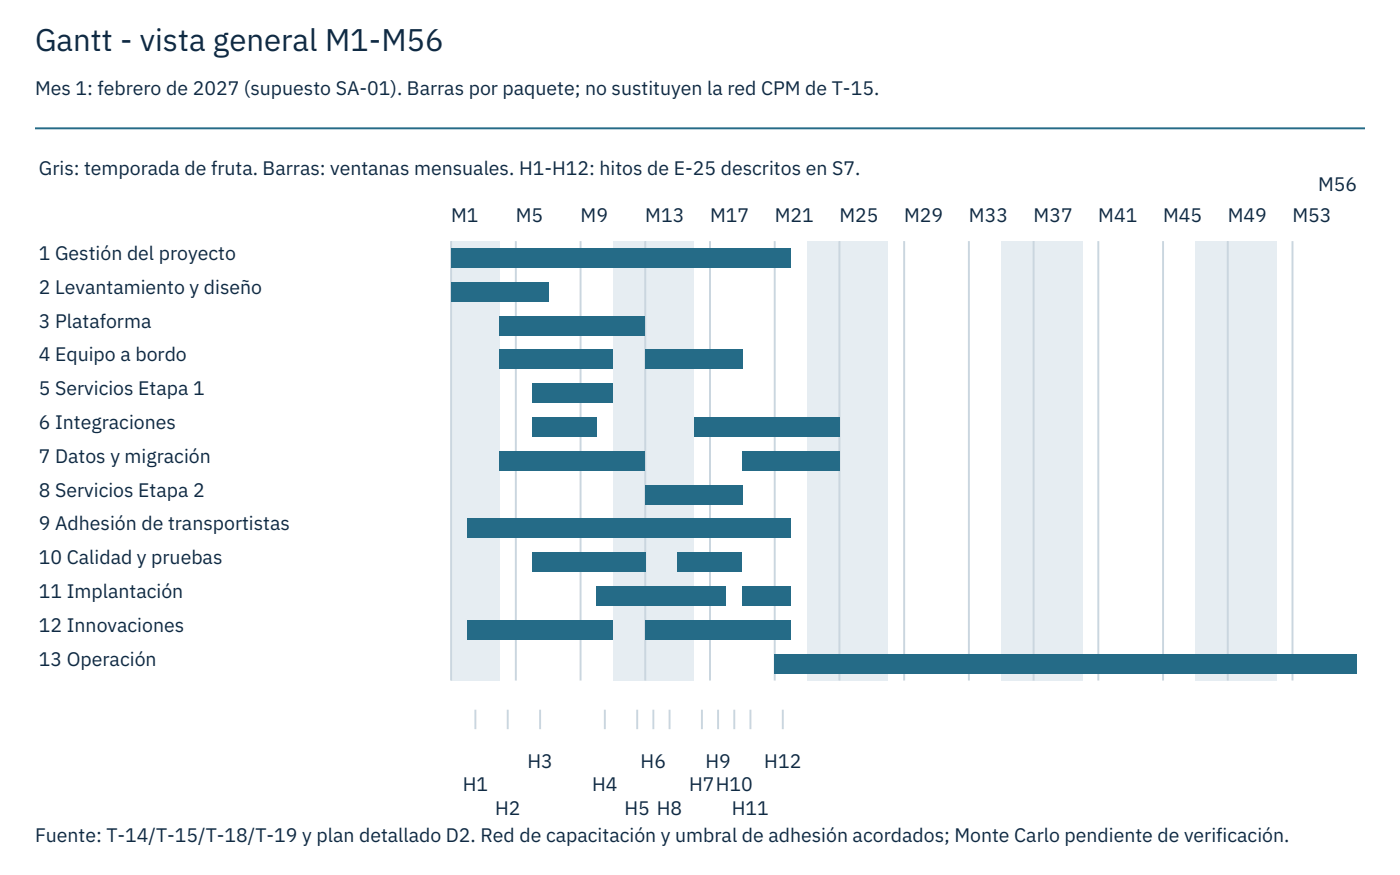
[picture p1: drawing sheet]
<svg xmlns="http://www.w3.org/2000/svg" width="254mm" height="159mm" viewBox="0 0 254 159" stroke-linecap="round" stroke-linejoin="round" font-family="sans-serif">
<defs><g id="words">
<text font-size="5.6" fill="#0f2a43" x="6.3" y="9.2">Gantt - vista general M1-M56</text>
<g font-size="3.5" fill="#0f2a43">
<text x="6.3" y="17.3">Mes 1: febrero de 2027 (supuesto SA-01). Barras por paquete; no sustituyen la red CPM de T-15.</text>
<text x="7.1" y="31.7">Gris: temporada de fruta. Barras: ventanas mensuales. H1-H12: hitos de E-25 descritos en S7.</text>
<text x="239.1" y="34.6">M56</text>
<text x="81.8" y="40.2">M1</text>
<text x="93.6" y="40.2">M5</text>
<text x="105.3" y="40.2">M9</text>
<text x="117.1" y="40.2">M13</text>
<text x="128.8" y="40.2">M17</text>
<text x="140.6" y="40.2">M21</text>
<text x="152.3" y="40.2">M25</text>
<text x="164" y="40.2">M29</text>
<text x="175.8" y="40.2">M33</text>
<text x="187.5" y="40.2">M37</text>
<text x="199.3" y="40.2">M41</text>
<text x="211" y="40.2">M45</text>
<text x="222.8" y="40.2">M49</text>
<text x="234.5" y="40.2">M53</text>
<text x="7.1" y="47.2">1 Gestión del proyecto</text>
<text x="7.1" y="53.3">2 Levantamiento y diseño</text>
<text x="7.1" y="59.4">3 Plataforma</text>
<text x="7.1" y="65.6">4 Equipo a bordo</text>
<text x="7.1" y="71.7">5 Servicios Etapa 1</text>
<text x="7.1" y="77.8">6 Integraciones</text>
<text x="7.1" y="84">7 Datos y migración</text>
<text x="7.1" y="90.1">8 Servicios Etapa 2</text>
<text x="7.1" y="96.2">9 Adhesión de transportistas</text>
<text x="7.1" y="102.4">10 Calidad y pruebas</text>
<text x="7.1" y="108.5">11 Implantación</text>
<text x="7.1" y="114.6">12 Innovaciones</text>
<text x="7.1" y="120.8">13 Operación</text>
<text x="83.9" y="143.6">H1</text>
<text x="95.7" y="139.3">H3</text>
<text x="107.4" y="143.6">H4</text>
<text x="116.2" y="139.3">H6</text>
<text x="125" y="143.6">H7H10</text>
<text x="128" y="139.3">H9</text>
<text x="138.7" y="139.3">H12</text>
<text x="89.8" y="147.8">H2</text>
<text x="113.3" y="147.8">H5 H8</text>
<text x="132.8" y="147.8">H11</text>
<text x="6.3" y="152.8">Fuente: T-14/T-15/T-18/T-19 y plan detallado D2. Red de capacitación y umbral de adhesión acordados; Monte Carlo pendiente de verificación.</text>
</g>
</g></defs>
<path d="M6.3 23.3h241.3" fill="none" stroke="#256b87" stroke-width=".35"/>
<g fill="#e6edf2">
<path d="M81.8 43.7h3v79.8h-3z" fill-rule="evenodd"/>
<path d="M84.8 43.7h2.9v79.8h-2.9z" fill-rule="evenodd"/>
<path d="M87.7 43.7h3v79.8h-3z" fill-rule="evenodd"/>
<path d="M111.2 43.7h2.9v79.8h-2.9z" fill-rule="evenodd"/>
<path d="M114.1 43.7h3v79.8h-3z" fill-rule="evenodd"/>
<path d="M117.1 43.7h2.9v79.8h-2.9z" fill-rule="evenodd"/>
<path d="M120 43.7h2.9v79.8h-2.9z" fill-rule="evenodd"/>
<path d="M122.9 43.7h3v79.8h-3z" fill-rule="evenodd"/>
<path d="M146.4 43.7h3v79.8h-3z" fill-rule="evenodd"/>
<path d="M149.4 43.7h2.9v79.8h-2.9z" fill-rule="evenodd"/>
<path d="M152.3 43.7h2.9v79.8h-2.9z" fill-rule="evenodd"/>
<path d="M155.2 43.7h3v79.8h-3z" fill-rule="evenodd"/>
<path d="M158.2 43.7h2.9v79.8h-2.9z" fill-rule="evenodd"/>
<path d="M181.7 43.7h2.9v79.8h-2.9z" fill-rule="evenodd"/>
<path d="M184.6 43.7h2.9v79.8h-2.9z" fill-rule="evenodd"/>
<path d="M187.5 43.7h3v79.8h-3z" fill-rule="evenodd"/>
<path d="M190.5 43.7h2.9v79.8h-2.9z" fill-rule="evenodd"/>
<path d="M193.4 43.7h2.9v79.8h-2.9z" fill-rule="evenodd"/>
<path d="M216.9 43.7h2.9v79.8h-2.9z" fill-rule="evenodd"/>
<path d="M219.8 43.7h3v79.8h-3z" fill-rule="evenodd"/>
<path d="M222.8 43.7h2.9v79.8h-2.9z" fill-rule="evenodd"/>
<path d="M225.7 43.7h2.9v79.8h-2.9z" fill-rule="evenodd"/>
<path d="M228.6 43.7h3v79.8h-3z" fill-rule="evenodd"/>
</g>
<g fill="none" stroke="#cad6df" stroke-width=".35">
<path d="M81.8 43.7v79.8M93.6 43.7v79.8M105.3 43.7v79.8M117.1 43.7v79.8M128.8 43.7v79.8M140.6 43.7v79.8M152.3 43.7v79.8M164 43.7v79.8M175.8 43.7v79.8M187.5 43.7v79.8M199.3 43.7v79.8M211 43.7v79.8"/>
<path d="M222.8 43.7v79.8M234.5 43.7v79.8"/>
</g>
<g fill="#256b87">
<path d="M81.8 45h61.7v3.6h-61.7z" fill-rule="evenodd"/>
<path d="M81.8 51.2h17.7v3.5h-17.7z" fill-rule="evenodd"/>
<path d="M90.7 57.3h26.4v3.5h-26.4z" fill-rule="evenodd"/>
<path d="M90.7 63.4h20.5v3.6h-20.5z" fill-rule="evenodd"/>
<path d="M117.1 63.4h17.6v3.6h-17.6z" fill-rule="evenodd"/>
<path d="M96.5 69.6h14.7v3.5h-14.7z" fill-rule="evenodd"/>
<path d="M96.5 75.7h11.8v3.5h-11.8z" fill-rule="evenodd"/>
<path d="M125.9 75.7h26.4v3.5h-26.4z" fill-rule="evenodd"/>
<path d="M90.7 81.8h26.4v3.6h-26.4z" fill-rule="evenodd"/>
<path d="M134.7 81.8h17.6v3.6h-17.6z" fill-rule="evenodd"/>
<path d="M117.1 88h17.6v3.5h-17.6z" fill-rule="evenodd"/>
<path d="M84.8 94.1h58.7v3.5h-58.7z" fill-rule="evenodd"/>
<path d="M96.5 100.2h20.6v3.6h-20.6z" fill-rule="evenodd"/>
<path d="M122.9 100.2h11.8v3.6h-11.8z" fill-rule="evenodd"/>
<path d="M108.3 106.4h23.4v3.5h-23.4z" fill-rule="evenodd"/>
<path d="M134.7 106.4h8.8v3.5h-8.8z" fill-rule="evenodd"/>
<path d="M84.8 112.5h26.4v3.5h-26.4z" fill-rule="evenodd"/>
<path d="M117.1 112.5h26.4v3.5h-26.4z" fill-rule="evenodd"/>
<path d="M140.6 118.6h105.6v3.6h-105.6z" fill-rule="evenodd"/>
</g>
<path d="M86.2 128.8v3.5M92.1 128.8v3.5M98 128.8v3.5M109.7 128.8v3.5M115.6 128.8v3.5M118.5 128.8v3.5M121.5 128.8v3.5M127.3 128.8v3.5M130.3 128.8v3.5M133.2 128.8v3.5M136.2 128.8v3.5M142 128.8v3.5" fill="none" stroke="#cad6df" stroke-width=".35"/>
<use href="#words"/>
</svg>
